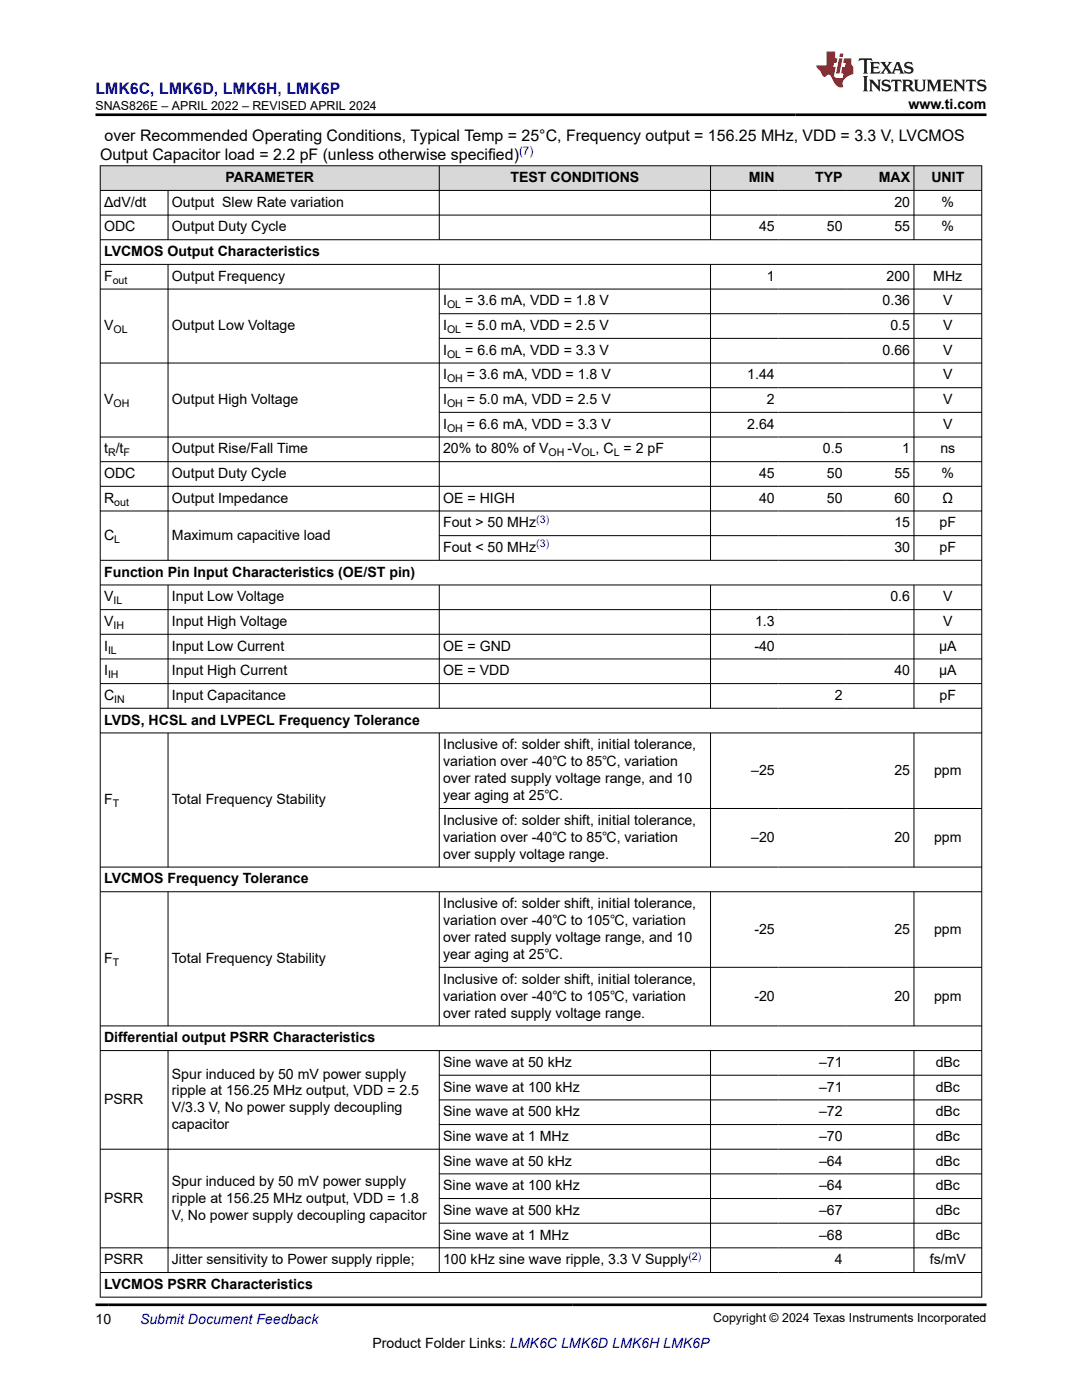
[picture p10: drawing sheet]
<svg xmlns="http://www.w3.org/2000/svg" width="216mm" height="279mm" viewBox="0 0 216 279" stroke-linecap="round" stroke-linejoin="round" font-family="sans-serif">
<defs><g id="words">
<text font-size="3.2" fill="#00f" x="19.1" y="18.7">LMK6C, LMK6D, LMK6H, LMK6P</text>
<g font-size="3.2">
<text x="20.9" y="28.2">over Recommended Operating Conditions, Typical Temp = 25°C, Frequency output = 156.25 MHz, VDD = 3.3 V, LVCMOS</text>
<text x="20" y="32">Output Capacitor load = 2.2 pF (unless otherwise specified)</text>
</g>
<g font-size="2.8">
<text x="181.3" y="21.8">www.ti.com</text>
<text x="20.8" y="41.3">ΔdV/dt</text>
<text x="34.3" y="41.3">Output Slew Rate variation</text>
<text x="45" y="36.4">PARAMETER</text>
<text x="101.9" y="36.4">TEST CONDITIONS</text>
<text x="149.4" y="36.4">MIN</text>
<text x="162.6" y="36.4">TYP</text>
<text x="175.3" y="36.4">MAX</text>
<text x="178.5" y="41.3">20</text>
<text x="185.8" y="36.4">UNIT</text>
<text x="187.9" y="41.3">%</text>
<text x="20.8" y="46.2">ODC</text>
<text x="34.3" y="46.2">Output Duty Cycle</text>
<text x="151.5" y="46.2">45</text>
<text x="165" y="46.2">50</text>
<text x="178.5" y="46.2">55</text>
<text x="187.9" y="46.2">%</text>
<text x="20.8" y="51.1">LVCMOS Output Characteristics</text>
<text x="20.8" y="56">F</text>
<text x="34.3" y="56">Output Frequency</text>
<text x="153" y="56">1</text>
<text x="176.9" y="56">200</text>
<text x="186.2" y="56">MHz</text>
<text x="20.8" y="65.9">V</text>
<text x="34.3" y="65.9">Output Low Voltage</text>
<text x="88.4" y="61">I</text>
<text x="88.4" y="65.9">I</text>
<text x="92.8" y="61">= 3.6 mA, VDD = 1.8 V</text>
<text x="92.8" y="65.9">= 5.0 mA, VDD = 2.5 V</text>
<text x="176.1" y="61">0.36</text>
<text x="177.7" y="65.9">0.5</text>
<text x="188.2" y="61">V</text>
<text x="188.2" y="65.9">V</text>
<text x="88.4" y="70.8">I</text>
<text x="92.8" y="70.8">= 6.6 mA, VDD = 3.3 V</text>
<text x="176.1" y="70.8">0.66</text>
<text x="188.2" y="70.8">V</text>
<text x="88.4" y="75.7">I</text>
<text x="93.2" y="75.7">= 3.6 mA, VDD = 1.8 V</text>
<text x="149.1" y="75.7">1.44</text>
<text x="188.2" y="75.7">V</text>
<text x="20.8" y="80.6">V</text>
<text x="34.3" y="80.6">Output High Voltage</text>
<text x="88.4" y="80.6">I</text>
<text x="93.2" y="80.6">= 5.0 mA, VDD = 2.5 V</text>
<text x="153" y="80.6">2</text>
<text x="188.2" y="80.6">V</text>
<text x="88.4" y="85.6">I</text>
<text x="93.2" y="85.6">= 6.6 mA, VDD = 3.3 V</text>
<text x="149.1" y="85.6">2.64</text>
<text x="188.2" y="85.6">V</text>
<text x="20.8" y="90.5">t /t</text>
<text x="20.8" y="95.4">ODC</text>
<text x="34.3" y="90.5">Output Rise/Fall Time</text>
<text x="34.3" y="95.4">Output Duty Cycle</text>
<text x="88.4" y="90.5">20% to 80% of V</text>
<text x="113.2" y="90.5">-V</text>
<text x="118.9" y="90.5">, C = 2 pF</text>
<text x="151.5" y="95.4">45</text>
<text x="164.2" y="90.5">0.5</text>
<text x="165" y="95.4">50</text>
<text x="178.5" y="95.4">55</text>
<text x="180" y="90.5">1</text>
<text x="187.6" y="90.5">ns</text>
<text x="187.9" y="95.4">%</text>
<text x="20.8" y="100.3">R</text>
<text x="34.3" y="100.3">Output Impedance</text>
<text x="88.4" y="100.3">OE = HIGH</text>
<text x="151.5" y="100.3">40</text>
<text x="165" y="100.3">50</text>
<text x="178.5" y="100.3">60</text>
<text x="188.1" y="100.3">Ω</text>
<text x="20.8" y="107.7">C</text>
<text x="34.3" y="107.7">Maximum capacitive load</text>
<text x="88.4" y="105.3">Fout &gt; 50 MHz</text>
<text x="178.5" y="105.3">15</text>
<text x="187.5" y="105.3">pF</text>
<text x="88.4" y="110.2">Fout &lt; 50 MHz</text>
<text x="178.5" y="110.2">30</text>
<text x="187.5" y="110.2">pF</text>
<text x="20.8" y="115.1">Function Pin Input Characteristics (OE/ST pin)</text>
<text x="20.8" y="120">V</text>
<text x="20.8" y="124.9">V</text>
<text x="34.3" y="120">Input Low Voltage</text>
<text x="34.3" y="124.9">Input High Voltage</text>
<text x="150.7" y="124.9">1.3</text>
<text x="177.7" y="120">0.6</text>
<text x="188.2" y="120">V</text>
<text x="188.2" y="124.9">V</text>
<text x="20.8" y="129.9">I</text>
<text x="34.3" y="129.9">Input Low Current</text>
<text x="88.4" y="129.9">OE = GND</text>
<text x="150.5" y="129.9">-40</text>
<text x="187.4" y="129.9">µA</text>
<text x="20.8" y="134.8">I</text>
<text x="34.3" y="134.8">Input High Current</text>
<text x="88.4" y="134.8">OE = VDD</text>
<text x="178.5" y="134.8">40</text>
<text x="187.4" y="134.8">µA</text>
<text x="20.8" y="139.7">C</text>
<text x="34.3" y="139.7">Input Capacitance</text>
<text x="166.6" y="139.7">2</text>
<text x="187.5" y="139.7">pF</text>
<text x="20.8" y="144.6">LVDS, HCSL and LVPECL Frequency Tolerance</text>
<text x="88.4" y="149.5">Inclusive of: solder shift, initial tolerance,</text>
<text x="88.4" y="152.9">variation over -40℃ to 85℃, variation</text>
<text x="149.9" y="154.6">–25</text>
<text x="178.5" y="154.6">25</text>
<text x="186.4" y="154.6">ppm</text>
<text x="20.8" y="160.5">F</text>
<text x="34.3" y="160.5">Total Frequency Stability</text>
<text x="88.4" y="156.3">over rated supply voltage range, and 10</text>
<text x="88.4" y="159.7">year aging at 25℃.</text>
<text x="88.4" y="164.6">Inclusive of: solder shift, initial tolerance,</text>
<text x="88.4" y="168">variation over -40℃ to 85℃, variation</text>
<text x="88.4" y="171.4">over supply voltage range.</text>
<text x="149.9" y="168">–20</text>
<text x="178.5" y="168">20</text>
<text x="186.4" y="168">ppm</text>
<text x="20.8" y="176.3">LVCMOS Frequency Tolerance</text>
<text x="88.4" y="181.2">Inclusive of: solder shift, initial tolerance,</text>
<text x="88.4" y="184.6">variation over -40℃ to 105℃, variation</text>
<text x="88.4" y="188">over rated supply voltage range, and 10</text>
<text x="88.4" y="191.4">year aging at 25℃.</text>
<text x="150.5" y="186.3">-25</text>
<text x="178.5" y="186.3">25</text>
<text x="186.4" y="186.3">ppm</text>
<text x="20.8" y="192.2">F</text>
<text x="34.3" y="192.2">Total Frequency Stability</text>
<text x="88.4" y="196.3">Inclusive of: solder shift, initial tolerance,</text>
<text x="88.4" y="199.7">variation over -40℃ to 105℃, variation</text>
<text x="88.4" y="203.1">over rated supply voltage range.</text>
<text x="150.5" y="199.7">-20</text>
<text x="178.5" y="199.7">20</text>
<text x="186.4" y="199.7">ppm</text>
<text x="20.8" y="208">Differential output PSRR Characteristics</text>
<text x="34.3" y="215.2">Spur induced by 50 mV power supply</text>
<text x="88.4" y="212.9">Sine wave at 50 kHz</text>
<text x="163.4" y="212.9">–71</text>
<text x="186.7" y="212.9">dBc</text>
<text x="20.8" y="220.3">PSRR</text>
<text x="34.3" y="218.6">ripple at 156.25 MHz output, VDD = 2.5</text>
<text x="88.4" y="217.9">Sine wave at 100 kHz</text>
<text x="163.4" y="217.9">–71</text>
<text x="186.7" y="217.9">dBc</text>
<text x="34.3" y="222">V/3.3 V, No power supply decoupling</text>
<text x="34.3" y="225.4">capacitor</text>
<text x="88.4" y="222.8">Sine wave at 500 kHz</text>
<text x="88.4" y="227.7">Sine wave at 1 MHz</text>
<text x="163.4" y="222.8">–72</text>
<text x="163.4" y="227.7">–70</text>
<text x="186.7" y="222.8">dBc</text>
<text x="186.7" y="227.7">dBc</text>
<text x="88.4" y="232.6">Sine wave at 50 kHz</text>
<text x="163.4" y="232.6">–64</text>
<text x="186.7" y="232.6">dBc</text>
<text x="34.3" y="236.6">Spur induced by 50 mV power supply</text>
<text x="88.4" y="237.5">Sine wave at 100 kHz</text>
<text x="163.4" y="237.5">–64</text>
<text x="186.7" y="237.5">dBc</text>
<text x="20.8" y="240">PSRR</text>
<text x="34.3" y="240">ripple at 156.25 MHz output, VDD = 1.8</text>
<text x="34.3" y="243.4">V, No power supply decoupling capacitor</text>
<text x="88.4" y="242.5">Sine wave at 500 kHz</text>
<text x="163.4" y="242.5">–67</text>
<text x="186.7" y="242.5">dBc</text>
<text x="88.4" y="247.4">Sine wave at 1 MHz</text>
<text x="163.4" y="247.4">–68</text>
<text x="186.7" y="247.4">dBc</text>
<text x="20.8" y="252.3">PSRR</text>
<text x="20.8" y="257.2">LVCMOS PSRR Characteristics</text>
<text x="34.3" y="252.3">Jitter sensitivity to Power supply ripple;</text>
<text x="88.4" y="252.3">100 kHz sine wave ripple, 3.3 V Supply</text>
<text x="166.6" y="252.3">4</text>
<text x="185.5" y="252.3">fs/mV</text>
<text x="19.1" y="264.2">10</text>
<text x="74.3" y="269">Product Folder Links: LMK6C LMK6D LMK6H LMK6P</text>
</g>
<text font-size="2.8" fill="#00f" x="27.9" y="264.2">Submit Document Feedback</text>
<g font-size="2.5">
<text x="19.1" y="21.9">SNAS826E – APRIL 2022 – REVISED APRIL 2024</text>
<text x="142.3" y="263.9">Copyright © 2024 Texas Instruments Incorporated</text>
</g>
<text font-size="2.4" fill="#00f" x="103.6" y="31">(7)</text>
<g font-size="2.1">
<text x="22.5" y="56.6">out</text>
<text x="89.2" y="61.5">OL</text>
<text x="22.6" y="66.4">OL</text>
<text x="89.2" y="66.4">OL</text>
<text x="89.2" y="71.4">OL</text>
<text x="89.2" y="76.3">OH</text>
<text x="22.6" y="81.2">OH</text>
<text x="89.2" y="81.2">OH</text>
<text x="89.2" y="86.1">OH</text>
<text x="21.6" y="91.1">R</text>
<text x="24.6" y="91.1">F</text>
<text x="109.4" y="91.1">OH</text>
<text x="116" y="91.1">OL</text>
<text x="122.5" y="91.1">L</text>
<text x="22.8" y="100.9">out</text>
<text x="22.8" y="108.3">L</text>
<text x="22.6" y="120.6">IL</text>
<text x="22.6" y="125.5">IH</text>
<text x="21.6" y="130.4">IL</text>
<text x="21.6" y="135.3">IH</text>
<text x="22.8" y="140.3">IN</text>
<text x="22.5" y="161">T</text>
<text x="22.5" y="192.7">T</text>
</g>
<g font-size="2.1" fill="#00f">
<text x="107" y="104.3">(3)</text>
<text x="107" y="109.2">(3)</text>
<text x="137.4" y="251.4">(2)</text>
</g>
</g></defs>
<g fill="#d8d8d8">
<path d="M20 33.1h175.9v4.9h-175.9z" fill-rule="evenodd"/>
<path d="M20.1 33.1h67.5v4.8h-67.5z" fill-rule="evenodd"/>
<path d="M87.7 33.1h54v4.8h-54z" fill-rule="evenodd"/>
<path d="M141.8 33.1h13.5v4.8h-13.5z" fill-rule="evenodd"/>
<path d="M155.3 33.1h13.5v4.8h-13.5z" fill-rule="evenodd"/>
<path d="M168.8 33.1h13.5v4.8h-13.5z" fill-rule="evenodd"/>
<path d="M182.4 33.1h13.4v4.8h-13.4z" fill-rule="evenodd"/>
</g>
<g fill="none" stroke="#000" stroke-width=".2">
<path d="M19.9 33.1h176.1M19.9 38h176.1M20 33v225.9M33.5 38v9.9M87.7 33v14.9M141.8 33v14.9M182.4 33v14.9M195.9 33v225.9M19.9 42.9h176.1M19.9 47.8h176.1M19.9 52.8h176.1M19.9 57.7h176.1"/>
<path d="M33.5 52.8v59.1M87.7 52.8v59.1M141.8 52.8v59.1M182.4 52.8v59.1M87.7 62.6h108.3M87.7 67.5h108.3M87.7 77.4h108.3M196 72.5h-176.1M19.9 87.2h176.1M19.9 92.1h176.1M19.9 97.1h176.1M87.7 82.3h108.3"/>
<path d="M19.9 102h176.1M19.9 116.7h176.1M33.5 116.7v24.7M87.7 116.7v24.7M87.7 106.9h108.3M141.8 116.7v24.7M182.4 116.7v24.7M196 111.8h-176.1M19.9 121.7h176.1M19.9 126.6h176.1M19.9 131.5h176.1M19.9 136.4h176.1"/>
<path d="M19.9 141.3h176.1M19.9 146.3h176.1M33.5 146.3v26.8M87.7 146.3v26.8M141.8 146.3v26.8M182.4 146.3v26.8M19.9 173h176.1M19.9 178h176.1M33.5 178v26.8M87.7 178v26.8M87.7 161.4h108.3M141.8 178v26.8"/>
<path d="M182.4 178v26.8M87.7 193h108.3M19.9 204.7h176.1M19.9 209.7h176.1M33.5 209.7v44.3M87.7 209.7v44.3M87.7 214.6h108.3M87.7 219.5h108.3M141.8 209.7v44.3M182.4 209.7v44.3M87.7 224.4h108.3M87.7 234.3h108.3"/>
<path d="M87.7 239.2h108.3M196 229.3h-176.1M19.9 254h176.1M19.9 258.9h176.1M87.7 244.1h108.3M196 249h-176.1"/>
</g>
<path d="M171.5 11.6l-.2 .6 .5-.2h.6v.1v2.2l-.2 .4h1l-.2-.4v-2.2v-.1h.5l.6 .2-.2-.6zM173.6 12.4l.2 .3v1.6l-.2 .4h1.9l.1-.6a1.08 1.08 0 0 1-1.3 .2v-.7h.6l.4 .2v-.7l-.4 .2h-.6v-.5l.2-.2a1 1 0 0 1 1 .3l-.1-.5zM175.7 12.4l.9 1.1-1 1.2h.9l-.2-.2 .5-.8 .4 .8-.2 .2h1.6l-.2-.2 .2-.5h.9l.1 .5-.1 .2h.9l-.2-.4-.8-1.9h-.5l-.9 2.1-.9-1.1 .9-1h-.8l.2 .2-.4 .6-.4-.6 .2-.2zM179 12.8l.4 1h-.7zM180.7 12.5a.65 .65 0 0 0-.2 .7 .65 .65 0 0 0 .6 .5l.6 .1 .1 .3a.79 .79 0 0 1-.7 .4 .79 .79 0 0 1-.7-.5l.1 .7 .2-.1a.93 .93 0 0 0 1.1 0 .93 .93 0 0 0 .4-.9 1.46 1.46 0 0 0-1.2-.6l-.1-.3a1.09 1.09 0 0 1 1.2 .2l-.2-.6-.1 .1-.5-.2zM172.2 15.2l.2 .4v2.2l-.2 .4h1l-.2-.4v-2.2l.2-.4zM173.4 15.9l.2 .4v1.5l-.2 .4h.8l-.3-.4 .1-1.3 1.6 1.8v-2l.2-.4h-.7l.1 .2 .1 1.1-1.2-1.3zM176.2 16a.65 .65 0 0 0-.2 .8 .65 .65 0 0 0 .6 .4l.6 .2 .1 .2a.79 .79 0 0 1-.7 .4 .79 .79 0 0 1-.7-.5l.1 .7 .2-.1a.93 .93 0 0 0 1.1 .1 .93 .93 0 0 0 .4-1 1.46 1.46 0 0 0-1.2-.5l-.1-.4a1.09 1.09 0 0 1 1.2 .2l-.1-.6-.2 .1-.5-.1zM177.9 15.9l-.1 .6a.63 .63 0 0 1 .8-.3v1.6l-.3 .4h1l-.2-.4v-1.6a.66 .66 0 0 1 .8 .3l-.1-.6zM180 15.9l.2 .4v1.5l-.2 .4h1l-.2-.2-.1-.7h.5l.1 .2a.79 .79 0 0 0 1.2 .6l-1-.9a.61 .61 0 0 0 .6-.6 .61 .61 0 0 0-.5-.7zM180.8 16.2h.1a.47 .47 0 0 1 .5 .1 .47 .47 0 0 1 .1 .5l-.1 .1-.7 .1zM182.3 15.9l.2 .2a2.27 2.27 0 0 0 .4 2 1.04 1.04 0 0 0 1.7-.7v-1.3l.2-.2h-.8l.2 .4v1.1a.6 .6 0 0 1-.6 .6 .6 .6 0 0 1-.6-.6v-1.1l.3-.4zM184.9 15.9l.2 .4v1.5l-.2 .4h.8l-.3-.4v-1.4l.9 1.9 .9-1.9v1.4l-.3 .4h1l-.2-.4v-1.5l.2-.4h-.8l-.7 1.5-.6-1.5zM188.1 15.9l.2 .4v1.5l-.2 .4h1.9l.1-.6a1.09 1.09 0 0 1-1.3 .2v-.7h.6l.4 .2v-.6l-.4 .2h-.6v-.6l.2-.1a1.01 1.01 0 0 1 1 .3l-.1-.6zM190.2 15.9l.3 .4v1.5l-.3 .4h.8l-.2-.4v-1.3l1.6 1.8v-2l.2-.4h-.7l.2 .2v1.1l-1.2-1.3zM192.8 15.9l-.1 .6a.63 .63 0 0 1 .8-.3v1.6l-.3 .4h1l-.2-.4v-1.6a.66 .66 0 0 1 .8 .3l-.1-.6zM195.2 16a.65 .65 0 0 0-.2 .8 .65 .65 0 0 0 .6 .4l.6 .2 .2 .2a.79 .79 0 0 1-.7 .4 .79 .79 0 0 1-.7-.5l.1 .7 .2-.1a.93 .93 0 0 0 1 .1 .93 .93 0 0 0 .5-1 1.46 1.46 0 0 0-1.3-.5v-.4a1.09 1.09 0 0 1 1.2 .2l-.2-.6-.2 .1-.5-.1z" fill="#231f20"/>
<path d="M164.9 10.3v2.7h-2l.1 .4 .8 1a.95 .95 0 0 0 1 .9 .59 .59 0 0 1 .5-.4 .59 .59 0 0 1 .5 .3l.4 .8a1.59 1.59 0 0 0 2.1 1.4 1.61 1.61 0 0 1 1-2.3l1-.3-.1-1.5a1.59 1.59 0 0 1-.3-1.7h-1.5l-.2 .9h.6l-.2 .9h-.5l-.2 .9v.3l.4 .1-.1 .9h-.7a.73 .73 0 0 1-1-.7l.3-1.5h-.5l.1-.9h.5l.2-.9h-.5v-1.3zM167.4 11.6l-.6 3.1h.7l.6-3.1zM167.6 10.7l-.1 .6h.7l.1-.6z" fill="#ed1c24"/>
<path d="M19.1 22.9h177.8M19.1 260.4h177.8" fill="none" stroke="#000" stroke-width=".53"/>
<use href="#words"/>
</svg>
